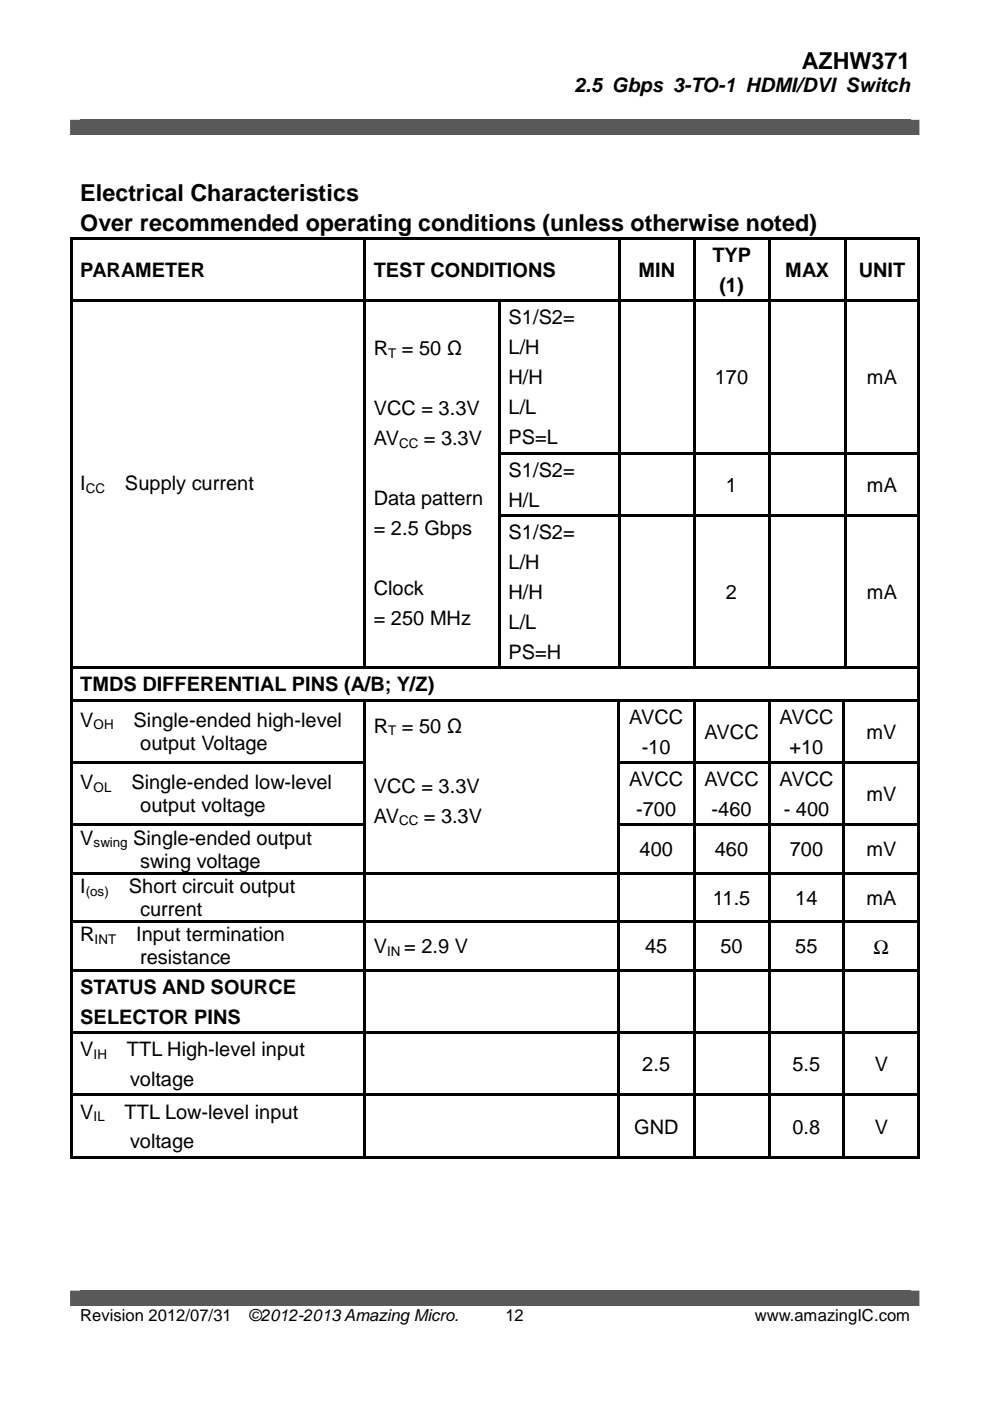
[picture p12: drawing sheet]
<svg xmlns="http://www.w3.org/2000/svg" width="210mm" height="297mm" viewBox="0 0 210 297" stroke-linecap="round" stroke-linejoin="round" font-family="sans-serif">
<defs><g id="words">
<g font-size="5">
<text x="170" y="14.6">AZHW371</text>
<text x="17" y="42.6">Electrical Characteristics</text>
<text x="17" y="48.9">Over recommended operating conditions (unless otherwise noted)</text>
</g>
<g font-size="4.2">
<text x="121.8" y="19.6">2.5 Gbps 3-TO-1 HDMI/DVI Switch</text>
<text x="17" y="58.8">PARAMETER</text>
<text x="79.2" y="58.8">TEST CONDITIONS</text>
<text x="135.4" y="58.8">MIN</text>
<text x="151" y="55.6">TYP</text>
<text x="166.5" y="58.8">MAX</text>
<text x="182.1" y="58.8">UNIT</text>
<text x="152.5" y="61.9">(1)</text>
<text x="107.8" y="68.7">S1/S2=</text>
<text x="79.2" y="75.4">R = 50 Ω</text>
<text x="107.8" y="75.1">L/H</text>
<text x="107.8" y="81.4">H/H</text>
<text x="151.6" y="81.4">170</text>
<text x="183.8" y="81.4">mA</text>
<text x="79.2" y="88.1">VCC = 3.3V</text>
<text x="107.8" y="87.8">L/L</text>
<text x="79.2" y="94.4">AV</text>
<text x="89.9" y="94.4">= 3.3V</text>
<text x="107.8" y="94.1">PS=L</text>
<text x="107.8" y="101">S1/S2=</text>
<text x="17" y="103.9">I</text>
<text x="26.5" y="103.9">Supply current</text>
<text x="79.2" y="107.1">Data pattern</text>
<text x="107.8" y="107.4">H/L</text>
<text x="153.9" y="104.2">1</text>
<text x="183.8" y="104.2">mA</text>
<text x="79.2" y="113.5">= 2.5 Gbps</text>
<text x="107.8" y="114.3">S1/S2=</text>
<text x="107.8" y="120.6">L/H</text>
<text x="79.2" y="126.2">Clock</text>
<text x="107.8" y="127">H/H</text>
<text x="153.9" y="127">2</text>
<text x="183.8" y="127">mA</text>
<text x="79.2" y="132.5">= 250 MHz</text>
<text x="107.8" y="133.3">L/L</text>
<text x="107.8" y="139.7">PS=H</text>
<text x="17" y="146.6">TMDS DIFFERENTIAL PINS (A/B; Y/Z)</text>
<text x="17" y="154.1">V</text>
<text x="28.3" y="154.1">Single-ended high-level</text>
<text x="79.2" y="155.4">R = 50 Ω</text>
<text x="133.4" y="153.4">AVCC</text>
<text x="165.3" y="153.4">AVCC</text>
<text x="29.7" y="159">output Voltage</text>
<text x="136.1" y="159.8">-10</text>
<text x="149.4" y="156.6">AVCC</text>
<text x="167.4" y="159.8">+10</text>
<text x="183.7" y="156.6">mV</text>
<text x="17" y="167.3">V</text>
<text x="27.9" y="167.3">Single-ended low-level</text>
<text x="133.4" y="166.7">AVCC</text>
<text x="149.4" y="166.7">AVCC</text>
<text x="165.3" y="166.7">AVCC</text>
<text x="29.7" y="172.2">output voltage</text>
<text x="79.2" y="168.1">VCC = 3.3V</text>
<text x="134.9" y="173">-700</text>
<text x="150.9" y="173">-460</text>
<text x="166.2" y="173">- 400</text>
<text x="183.7" y="169.8">mV</text>
<text x="17" y="179.1">V</text>
<text x="28.2" y="179.1">Single-ended output</text>
<text x="79.2" y="174.4">AV</text>
<text x="89.9" y="174.4">= 3.3V</text>
<text x="29.7" y="183.9">swing voltage</text>
<text x="135.6" y="181.5">400</text>
<text x="151.6" y="181.5">460</text>
<text x="167.4" y="181.5">700</text>
<text x="183.7" y="181.5">mV</text>
<text x="17" y="189.4">I</text>
<text x="27.3" y="189.4">Short circuit output</text>
<text x="151.1" y="191.8">11.5</text>
<text x="168.6" y="191.8">14</text>
<text x="183.7" y="191.8">mA</text>
<text x="29.7" y="194.2">current</text>
<text x="17" y="199.6">R</text>
<text x="28.9" y="199.6">Input termination</text>
<text x="79.2" y="202.1">V</text>
<text x="85.7" y="202.1">= 2.9 V</text>
<text x="136.8" y="202.1">45</text>
<text x="152.7" y="202.1">50</text>
<text x="168.6" y="202.1">55</text>
<text x="185.2" y="202.2">Ω</text>
<text x="29.7" y="204.5">resistance</text>
<text x="17" y="210.7">STATUS AND SOURCE</text>
<text x="17" y="217.1">SELECTOR PINS</text>
<text x="17" y="223.9">V</text>
<text x="26.9" y="223.9">TTL High-level input</text>
<text x="136.2" y="227.1">2.5</text>
<text x="168" y="227.1">5.5</text>
<text x="185.5" y="227.1">V</text>
<text x="27.6" y="230.3">voltage</text>
<text x="17" y="237.2">V</text>
<text x="26.4" y="237.2">TTL Low-level input</text>
<text x="27.6" y="243.5">voltage</text>
<text x="134.5" y="240.3">GND</text>
<text x="168" y="240.3">0.8</text>
<text x="185.5" y="240.3">V</text>
</g>
<g font-size="3.5">
<text x="17" y="280.1">Revision 2012/07/31</text>
<text x="52.7" y="280.1">©2012-2013 Amazing Micro.</text>
<text x="107.1" y="280.2">12</text>
<text x="160.1" y="280.2">www.amazingIC.com</text>
</g>
<g font-size="2.8">
<text x="82.3" y="75.9">T</text>
<text x="84.6" y="95">CC</text>
<text x="18.2" y="104.5">CC</text>
<text x="19.9" y="154.6">OH</text>
<text x="82.3" y="155.9">T</text>
<text x="19.9" y="167.9">OL</text>
<text x="19.9" y="179.6">swing</text>
<text x="84.6" y="175">CC</text>
<text x="18.2" y="189.9">(os)</text>
<text x="20.1" y="200.2">INT</text>
<text x="82.1" y="202.6">IN</text>
<text x="19.9" y="224.5">IH</text>
<text x="19.9" y="237.7">IL</text>
</g>
</g></defs>
<g fill="#595959">
<path d="M14.9 25.4h180v3.3h-180z"/>
<path d="M17 25.4h176v3.3h-176z"/>
<path d="M14.9 273.6h180v3.3h-180z"/>
<path d="M17 273.6h176v3.3h-176z"/>
</g>
<g fill="#000">
<path d="M14.9 50.3h.5v.5h-.5zM15.4 50.3h61.7v.5h-61.7zM77.1 50.8h.5zM77.1 50.3h.5v.5h-.5zM77.6 50.3h53.5v.5h-53.5zM131.1 50.8h.5zM131.1 50.3h.5v.5h-.5zM131.6 50.3h15.3v.5h-15.3zM146.9 50.8h.5zM146.9 50.3h.5v.5h-.5zM147.4 50.3h15.4v.5h-15.4zM162.8 50.8h.5z"/>
<path d="M162.8 50.3h.5v.5h-.5zM163.3 50.3h15.6v.5h-15.6zM178.9 50.8h.6zM178.9 50.3h.6v.5h-.6zM179.5 50.3h15.1v.5h-15.1zM194.6 50.3h.5v.5h-.5zM14.9 50.8h.5v12.7h-.5zM14.9 63.5h.5v.6h-.5zM15.4 63.5h61.7v.5h-61.7zM77.1 50.8h.5v12.7h-.5zM77.1 63.5h.5v.6h-.5zM77.6 63.5h28.1v.5h-28.1z"/>
<path d="M105.7 64l.5 .1zM105.7 63.5h.5v.5h-.5zM106.2 63.5h24.9v.5h-24.9zM131.1 50.8h.5v12.7h-.5zM131.1 63.5h.5v.6h-.5zM131.6 63.5h15.3v.5h-15.3zM146.9 50.8h.5v12.7h-.5zM146.9 63.5h.5v.6h-.5zM147.4 63.5h15.4v.5h-15.4zM162.8 50.8h.5v12.7h-.5zM162.8 63.5h.5v.6h-.5zM163.3 63.5h15.6v.5h-15.6z"/>
<path d="M178.9 50.8h.6v12.7h-.6zM178.9 63.5h.6v.6h-.6zM179.5 63.5h15.1v.5h-15.1zM194.6 50.8h.5v12.7h-.5zM194.6 63.5h.5v.6h-.5zM14.9 64.1h.5v31.7h-.5zM14.9 95.8h.5v.6h-.5zM77.1 64.1h.5v31.7h-.5zM77.1 95.8h.5v.6h-.5zM105.7 64.1h.5v31.7h-.5zM105.7 95.8h.5v.6h-.5zM106.2 95.8h24.9v.5h-24.9z"/>
<path d="M131.1 64.1h.5v31.7h-.5zM131.1 95.8h.5v.6h-.5zM131.6 95.8h15.3v.5h-15.3zM146.9 64.1h.5v31.7h-.5zM146.9 95.8h.5v.6h-.5zM147.4 95.8h15.4v.5h-15.4zM162.8 64.1h.5v31.7h-.5zM162.8 95.8h.5v.6h-.5zM163.3 95.8h15.6v.5h-15.6zM178.9 64.1h.6v31.7h-.6zM178.9 95.8h.6v.6h-.6zM179.5 95.8h15.1v.5h-15.1z"/>
<path d="M194.6 64.1h.5v31.7h-.5zM194.6 95.8h.5v.6h-.5zM14.9 96.4h.5v12.6h-.5zM14.9 109h.5v.6h-.5zM77.1 96.4h.5v12.6h-.5zM77.1 109h.5v.6h-.5zM105.7 96.4h.5v12.6h-.5zM105.7 109h.5v.6h-.5zM106.2 109h24.9v.5h-24.9zM131.1 96.4h.5v12.6h-.5zM131.1 109h.5v.6h-.5zM131.6 109h15.3v.5h-15.3z"/>
<path d="M146.9 96.4h.5v12.6h-.5zM146.9 109h.5v.6h-.5zM147.4 109h15.4v.5h-15.4zM162.8 96.4h.5v12.6h-.5zM162.8 109h.5v.6h-.5zM163.3 109h15.6v.5h-15.6zM178.9 96.4h.6v12.6h-.6zM178.9 109h.6v.6h-.6zM179.5 109h15.1v.5h-15.1zM194.6 96.4h.5v12.6h-.5zM194.6 109h.5v.6h-.5zM14.9 109.6h.5v31.7h-.5z"/>
<path d="M14.9 141.3h.5v.6h-.5zM14.9 141.9h.5v6.3h-.5zM14.9 148.2h.5v.5h-.5zM15.4 141.3h61.7v.5h-61.7zM15.4 148.2h61.7v.5h-61.7zM77.1 109.6h.5v31.7h-.5zM77.1 141.3h.5v.5h-.5zM77.1 148.7h.5zM77.1 148.2h.5v.5h-.5zM77.6 141.3h28.1v.5h-28.1zM77.6 148.2h53.3v.5h-53.3zM105.7 109.6h.5v31.7h-.5z"/>
<path d="M105.7 141.3h.5v.5h-.5zM106.2 141.3h24.9v.5h-24.9zM130.9 148.7h.5zM130.9 148.2h.5v.5h-.5zM131.1 109.6h.5v31.7h-.5zM131.1 141.3h.5v.5h-.5zM131.4 148.2h15.5v.5h-15.5zM131.6 141.3h15.3v.5h-15.3zM146.9 109.6h.5v31.7h-.5zM146.9 141.3h.5v.5h-.5zM146.9 148.7h.5zM146.9 148.2h.5v.5h-.5z"/>
<path d="M147.4 141.3h15.4v.5h-15.4zM147.4 148.2h15.4v.5h-15.4zM162.8 109.6h.5v31.7h-.5zM162.8 141.3h.5v.5h-.5zM162.8 148.7h.5zM162.8 148.2h.5v.5h-.5zM163.3 141.3h15.6v.5h-15.6zM163.3 148.2h15.4v.5h-15.4zM178.7 148.7h.5zM178.7 148.2h.5v.5h-.5zM178.9 109.6h.6v31.7h-.6zM178.9 141.3h.6v.5h-.6z"/>
<path d="M179.2 148.2h15.4v.5h-15.4zM179.5 141.3h15.1v.5h-15.1zM194.6 109.6h.5v31.7h-.5zM194.6 141.3h.5v.6h-.5zM194.6 141.9h.5v6.3h-.5zM194.6 148.2h.5v.5h-.5zM14.9 148.7h.5v12.7h-.5zM14.9 161.4h.5v.6h-.5zM14.9 162h.5v12.6h-.5zM14.9 174.6h.5v.6h-.5zM15.4 161.4h61.7v.5h-61.7zM15.4 174.6h61.7v.5h-61.7z"/>
<path d="M77.1 148.7h.5v12.7h-.5zM77.1 161.4h.5v.6h-.5zM77.1 162h.5v12.6h-.5zM77.1 174.6h.5v.6h-.5zM130.9 148.7h.5v12.7h-.5zM130.9 161.4h.5v.6h-.5zM130.9 162h.5v12.6h-.5zM130.9 174.6h.5v.6h-.5zM131.4 161.4h15.5v.5h-15.5zM131.4 174.6h15.5v.5h-15.5zM146.9 148.7h.5v12.7h-.5zM146.9 161.4h.5v.6h-.5z"/>
<path d="M146.9 162h.5v12.6h-.5zM146.9 174.6h.5v.6h-.5zM147.4 161.4h15.4v.5h-15.4zM147.4 174.6h15.4v.5h-15.4zM162.8 148.7h.5v12.7h-.5zM162.8 161.4h.5v.6h-.5zM162.8 162h.5v12.6h-.5zM162.8 174.6h.5v.6h-.5zM163.3 161.4h15.4v.5h-15.4zM163.3 174.6h15.4v.5h-15.4zM178.7 148.7h.5v12.7h-.5zM178.7 161.4h.5v.6h-.5z"/>
<path d="M178.7 162h.5v12.6h-.5zM178.7 174.6h.5v.6h-.5zM179.2 161.4h15.4v.5h-15.4zM179.2 174.6h15.4v.5h-15.4zM194.6 148.7h.5v12.7h-.5zM194.6 161.4h.5v.6h-.5zM194.6 162h.5v12.6h-.5zM194.6 174.6h.5v.6h-.5zM14.9 175.2h.5v9.7h-.5zM14.9 184.9h.5v.6h-.5zM14.9 185.5h.5v9.7h-.5zM14.9 195.2h.5v.5h-.5z"/>
<path d="M15.4 184.9h61.7v.5h-61.7zM15.4 195.2h61.7v.5h-61.7zM77.1 175.2h.5v9.7h-.5zM77.1 184.9h.5v.6h-.5zM77.1 185.5h.5v9.7h-.5zM77.1 195.2h.5v.5h-.5zM77.6 184.9h53.3v.5h-53.3zM77.6 195.2h53.3v.5h-53.3zM130.9 175.2h.5v9.7h-.5zM130.9 184.9h.5v.6h-.5zM130.9 185.5h.5v9.7h-.5zM130.9 195.2h.5v.5h-.5z"/>
<path d="M131.4 184.9h15.5v.5h-15.5zM131.4 195.2h15.5v.5h-15.5zM146.9 175.2h.5v9.7h-.5zM146.9 184.9h.5v.6h-.5zM146.9 185.5h.5v9.7h-.5zM146.9 195.2h.5v.5h-.5zM147.4 184.9h15.4v.5h-15.4zM147.4 195.2h15.4v.5h-15.4zM162.8 175.2h.5v9.7h-.5zM162.8 184.9h.5v.6h-.5zM162.8 185.5h.5v9.7h-.5zM162.8 195.2h.5v.5h-.5z"/>
<path d="M163.3 184.9h15.4v.5h-15.4zM163.3 195.2h15.4v.5h-15.4zM178.7 175.2h.5v9.7h-.5zM178.7 184.9h.5v.6h-.5zM178.7 185.5h.5v9.7h-.5zM178.7 195.2h.5v.5h-.5zM179.2 184.9h15.4v.5h-15.4zM179.2 195.2h15.4v.5h-15.4zM194.6 175.2h.5v9.7h-.5zM194.6 184.9h.5v.6h-.5zM194.6 185.5h.5v9.7h-.5zM194.6 195.2h.5v.5h-.5z"/>
<path d="M14.9 195.7h.5v9.7h-.5zM14.9 205.4h.5v.6h-.5zM14.9 206h.5v12.7h-.5zM14.9 218.7h.5v.5h-.5zM15.4 205.4h61.7v.6h-61.7zM15.4 218.7h61.7v.5h-61.7zM77.1 195.7h.5v9.7h-.5zM77.1 205.4h.5v.6h-.5zM77.1 206h.5v12.7h-.5zM77.1 218.7h.5v.5h-.5zM77.6 205.4h53.3v.6h-53.3zM77.6 218.7h53.3v.5h-53.3z"/>
<path d="M130.9 195.7h.5v9.7h-.5zM130.9 205.4h.5v.6h-.5zM130.9 206h.5v12.7h-.5zM130.9 218.7h.5v.5h-.5zM131.4 205.4h15.5v.6h-15.5zM131.4 218.7h15.5v.5h-15.5zM146.9 195.7h.5v9.7h-.5zM146.9 205.4h.5v.6h-.5zM146.9 206h.5v12.7h-.5zM146.9 218.7h.5v.5h-.5zM147.4 205.4h15.4v.6h-15.4zM147.4 218.7h15.4v.5h-15.4z"/>
<path d="M162.8 195.7h.5v9.7h-.5zM162.8 205.4h.5v.6h-.5zM162.8 206h.5v12.7h-.5zM162.8 218.7h.5v.5h-.5zM163.3 205.4h15.4v.6h-15.4zM163.3 218.7h15.4v.5h-15.4zM178.7 195.7h.5v9.7h-.5zM178.7 205.4h.5v.6h-.5zM178.7 206h.5v12.7h-.5zM178.7 218.7h.5v.5h-.5zM179.2 205.4h15.4v.6h-15.4zM179.2 218.7h15.4v.5h-15.4z"/>
<path d="M194.6 195.7h.5v9.7h-.5zM194.6 205.4h.5v.6h-.5zM194.6 206h.5v12.7h-.5zM194.6 218.7h.5v.5h-.5zM14.9 219.2h.5v12.7h-.5zM14.9 231.9h.5v.6h-.5zM15.4 231.9h61.7v.5h-61.7zM77.1 219.2h.5v12.7h-.5zM77.1 231.9h.5v.6h-.5zM77.6 231.9h53.3v.5h-53.3zM130.9 219.2h.5v12.7h-.5zM130.9 231.9h.5v.6h-.5z"/>
<path d="M131.4 231.9h15.5v.5h-15.5zM146.9 219.2h.5v12.7h-.5zM146.9 231.9h.5v.6h-.5zM147.4 231.9h15.4v.5h-15.4zM162.8 219.2h.5v12.7h-.5zM162.8 231.9h.5v.6h-.5zM163.3 231.9h15.4v.5h-15.4zM178.7 219.2h.5v12.7h-.5zM178.7 231.9h.5v.6h-.5zM179.2 231.9h15.4v.5h-15.4zM194.6 219.2h.5v12.7h-.5zM194.6 231.9h.5v.6h-.5z"/>
<path d="M14.9 232.5h.5v12.6h-.5zM14.9 245.1h.5v.5h-.5zM15.4 245.1h61.7v.5h-61.7zM77.1 232.5h.5v12.6h-.5zM77.1 245.1h.5v.5h-.5zM77.6 245.1h53.3v.5h-53.3zM130.9 232.5h.5v12.6h-.5zM130.9 245.1h.5v.5h-.5zM131.4 245.1h15.5v.5h-15.5zM146.9 232.5h.5v12.6h-.5zM146.9 245.1h.5v.5h-.5zM147.4 245.1h15.4v.5h-15.4z"/>
<path d="M162.8 232.5h.5v12.6h-.5zM162.8 245.1h.5v.5h-.5zM163.3 245.1h15.4v.5h-15.4zM178.7 232.5h.5v12.6h-.5zM178.7 245.1h.5v.5h-.5zM179.2 245.1h15.4v.5h-15.4zM194.6 232.5h.5v12.6h-.5zM194.6 245.1h.5v.5h-.5z"/>
</g>
<use href="#words"/>
</svg>
